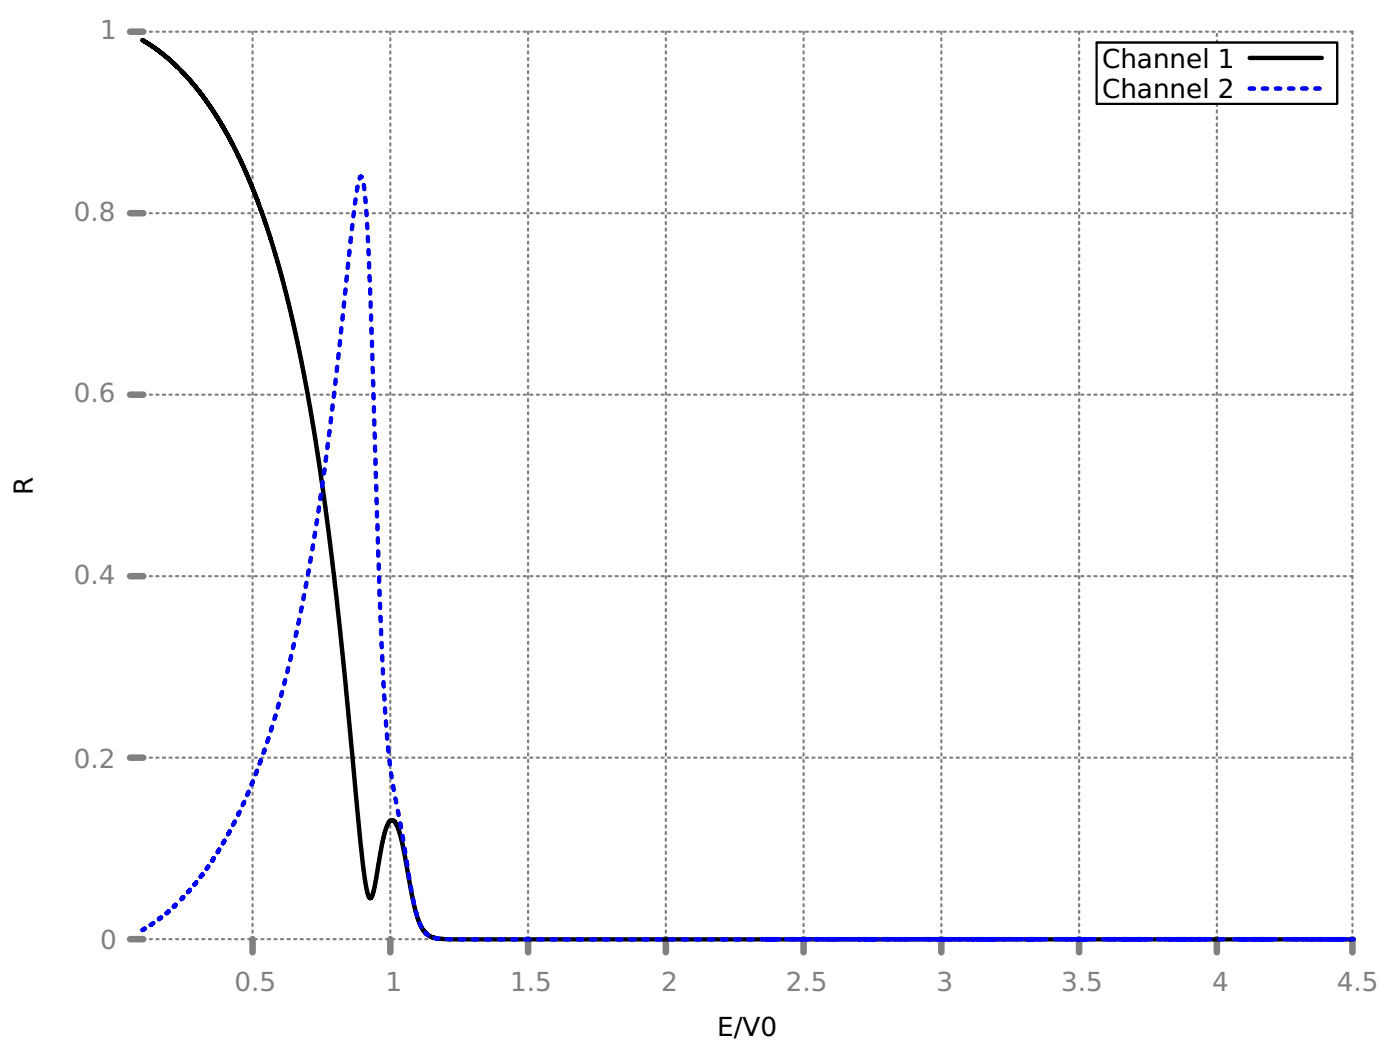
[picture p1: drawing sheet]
<svg xmlns="http://www.w3.org/2000/svg" width="226mm" height="169mm" viewBox="0 0 226 169" stroke-linecap="round" stroke-linejoin="round" font-family="sans-serif">
<defs><g id="words">
<g font-size="4.2" fill="#808080">
<text x="16.2" y="6.3">1</text>
<text x="11.9" y="35.6">0.8</text>
<text x="11.9" y="64.9">0.6</text>
<text x="11.9" y="94.2">0.4</text>
<text x="11.9" y="123.8">0.2</text>
<text x="16.2" y="153">0</text>
<text x="37.8" y="159.7">0.5</text>
<text x="62.2" y="159.7">1</text>
<text x="82.3" y="159.7">1.5</text>
<text x="106.6" y="159.7">2</text>
<text x="126.7" y="159.7">2.5</text>
<text x="151" y="159.7">3</text>
<text x="171.1" y="159.7">3.5</text>
<text x="195.5" y="159.7">4</text>
<text x="215.6" y="159.7">4.5</text>
</g>
<g font-size="4.2">
<text x="177.7" y="10.9">Channel 1</text>
<text x="177.7" y="15.9">Channel 2</text>
<text x="5.3" y="79.9" transform="rotate(-90 5.3 79.9)">R</text>
<text x="115.7" y="167.2">E/V0</text>
</g>
</g></defs>
<g fill="none" stroke="#808080" stroke-width=".35" stroke-dasharray=".4 .7">
<path d="M23.1 5.1h195M196.2 6.9v-1.8M23.1 34.4h195M23.1 63.7h195M23.1 92.9h195M23.1 122.2h195M23.1 151.5h195M40.7 151.5v-146.4M62.9 151.5v-146.4M85.2 151.5v-146.4M107.4 151.5v-146.4M129.6 151.5v-146.4"/>
<path d="M151.8 151.5v-146.4M174 151.5v-146.4M196.2 151.5v-134.7M218.1 151.5v-146.4"/>
</g>
<g fill="none" stroke="#808080" stroke-width="1.1">
<path d="M21 5.1h2.1M21 34.4h2.1M21 63.7h2.1M21 92.9h2.1M21 122.2h2.1M21 151.5h2.1M40.7 151.5v2.1M62.9 151.5v2.1M85.2 151.5v2.1M107.4 151.5v2.1M129.6 151.5v2.1M151.8 151.5v2.1"/>
<path d="M174 151.5v2.1M196.2 151.5v2.1M218.1 151.5v2.1"/>
</g>
<path d="M176.8 6.9h38.8v9.9h-38.8z" fill="none" stroke="#000" stroke-width=".35"/>
<path d="M23 6.5l1.5 .9 1.9 1.4 1.6 1.4 1.8 1.8 3.3 4.1 2.8 4.2 3.1 5.9 2.5 6.1 2.4 7 1.9 6.7 1.9 7.8 1.4 6.9 1.7 9.8 1.5 10.2 2.6 21.1 3.6 37.2 .5 3.6 .5 1.9a.27 .27 0 0 0 .2 .4 .27 .27 0 0 0 .3-.4l.5-1.8 1.4-8 .7-2 .3-.3 .4-.1 .4 .3 .4 .6 .6 2 1.9 10.3 1 3.4 .7 1.1 .6 .8 .7 .3 1.2 .3 1.9 .1h145.5" fill="none" stroke="#000" stroke-width=".71"/>
<path d="M23 150l1.5-.9 1.9-1.4 1.6-1.4 1.8-1.9 2.9-3.3 2.7-4.1 2.7-4.9 2.5-5.6 2.4-6.5 1.8-5.8 1.7-6.4 1.5-6.7 1.7-8.3 1.5-9.5 1.6-10.9 1.1-9.1 3.2-29.4 .5-3.7 .4-1.5a.18 .18 0 0 1 .2-.2 .18 .18 0 0 1 .2 .2l.3 1.1 .2 2.3 .5 7.9 .5 13.8 1.3 42.3 .5 12.5 .6 8.6 .9 8.4 1.8 9.3 1.3 8.7 .9 4.1 .9 2 .7 1 .7 .4 1.2 .3 1.9 .1h50.2" fill="none" stroke="#00f" stroke-width=".71" stroke-dasharray=".7 1.4"/>
<circle cx="122.9" cy="151.5" r=".35" fill="#00f" stroke-dasharray=".7 1.4"/>
<path d="M123.2 151.5h.4" fill="none" stroke="#00f" stroke-width=".71" stroke-dasharray=".7 1.4"/>
<circle cx="123.6" cy="151.5" r=".35" fill="#00f" stroke-dasharray=".7 1.4"/>
<path d="M123.6 151.5h.4" fill="none" stroke="#00f" stroke-width=".71" stroke-dasharray=".7 1.4"/>
<circle cx="124" cy="151.5" r=".35" fill="#00f" stroke-dasharray=".7 1.4"/>
<path d="M124 151.5h.3" fill="none" stroke="#00f" stroke-width=".71" stroke-dasharray=".7 1.4"/>
<circle cx="124.3" cy="151.5" r=".35" fill="#00f" stroke-dasharray=".7 1.4"/>
<path d="M124.3 151.5h.4" fill="none" stroke="#00f" stroke-width=".71" stroke-dasharray=".7 1.4"/>
<g fill="#00f" stroke-dasharray=".7 1.4">
<circle cx="124.7" cy="151.5" r=".35"/>
<circle cx="125" cy="151.5" r=".35"/>
</g>
<path d="M125 151.5h1.8M126.8 151.5h.3" fill="none" stroke="#00f" stroke-width=".71" stroke-dasharray=".7 1.4"/>
<circle cx="127.5" cy="151.5" r=".35" fill="#00f" stroke-dasharray=".7 1.4"/>
<path d="M127.5 151.5h.3M127.8 151.5h.4" fill="none" stroke="#00f" stroke-width=".71" stroke-dasharray=".7 1.4"/>
<circle cx="128.2" cy="151.5" r=".35" fill="#00f" stroke-dasharray=".7 1.4"/>
<path d="M128.5 151.5h.7" fill="none" stroke="#00f" stroke-width=".71" stroke-dasharray=".7 1.4"/>
<circle cx="129.2" cy="151.5" r=".35" fill="#00f" stroke-dasharray=".7 1.4"/>
<path d="M129.2 151.5h.4M129.6 151.5h.3" fill="none" stroke="#00f" stroke-width=".71" stroke-dasharray=".7 1.4"/>
<circle cx="129.9" cy="151.5" r=".35" fill="#00f" stroke-dasharray=".7 1.4"/>
<path d="M129.9 151.5h1.5M131.4 151.5h.3" fill="none" stroke="#00f" stroke-width=".71" stroke-dasharray=".7 1.4"/>
<circle cx="131.7" cy="151.5" r=".35" fill="#00f" stroke-dasharray=".7 1.4"/>
<path d="M131.7 151.5h.4M132.1 151.5h.7M132.8 151.5h.3M133.1 151.5h.4" fill="none" stroke="#00f" stroke-width=".71" stroke-dasharray=".7 1.4"/>
<g fill="#00f" stroke-dasharray=".7 1.4">
<circle cx="133.5" cy="151.5" r=".35"/>
<circle cx="133.8" cy="151.5" r=".35"/>
</g>
<path d="M133.8 151.5h.4" fill="none" stroke="#00f" stroke-width=".71" stroke-dasharray=".7 1.4"/>
<circle cx="134.2" cy="151.5" r=".35" fill="#00f" stroke-dasharray=".7 1.4"/>
<path d="M134.2 151.5h.3" fill="none" stroke="#00f" stroke-width=".71" stroke-dasharray=".7 1.4"/>
<circle cx="134.5" cy="151.5" r=".35" fill="#00f" stroke-dasharray=".7 1.4"/>
<path d="M134.5 151.5h.4M134.9 151.5h.3M135.2 151.5h1.1M136.3 151.5h.7M137 151.5h.7M137.7 151.5h.4" fill="none" stroke="#00f" stroke-width=".71" stroke-dasharray=".7 1.4"/>
<circle cx="138.4" cy="151.5" r=".35" fill="#00f" stroke-dasharray=".7 1.4"/>
<path d="M138.4 151.5h.4M138.8 151.5h.3M139.1 151.5h.4" fill="none" stroke="#00f" stroke-width=".71" stroke-dasharray=".7 1.4"/>
<circle cx="139.5" cy="151.5" r=".35" fill="#00f" stroke-dasharray=".7 1.4"/>
<path d="M139.5 151.5h.3" fill="none" stroke="#00f" stroke-width=".71" stroke-dasharray=".7 1.4"/>
<circle cx="139.8" cy="151.5" r=".35" fill="#00f" stroke-dasharray=".7 1.4"/>
<path d="M139.8 151.5h.4M140.2 151.5h.3" fill="none" stroke="#00f" stroke-width=".71" stroke-dasharray=".7 1.4"/>
<g fill="#00f" stroke-dasharray=".7 1.4">
<circle cx="140.5" cy="151.5" r=".35"/>
<circle cx="140.9" cy="151.5" r=".35"/>
</g>
<path d="M140.9 151.5h1.4M142.3 151.5h.7" fill="none" stroke="#00f" stroke-width=".71" stroke-dasharray=".7 1.4"/>
<circle cx="143" cy="151.5" r=".35" fill="#00f" stroke-dasharray=".7 1.4"/>
<path d="M143 151.5h.3" fill="none" stroke="#00f" stroke-width=".71" stroke-dasharray=".7 1.4"/>
<circle cx="143.3" cy="151.5" r=".35" fill="#00f" stroke-dasharray=".7 1.4"/>
<path d="M143.7 151.5h.4M144.1 151.5h.3M144.4 151.5h.4" fill="none" stroke="#00f" stroke-width=".71" stroke-dasharray=".7 1.4"/>
<g fill="#00f" stroke-dasharray=".7 1.4">
<circle cx="144.8" cy="151.5" r=".35"/>
<circle cx="145.1" cy="151.5" r=".35"/>
</g>
<path d="M145.1 151.5h.7" fill="none" stroke="#00f" stroke-width=".71" stroke-dasharray=".7 1.4"/>
<circle cx="145.8" cy="151.5" r=".35" fill="#00f" stroke-dasharray=".7 1.4"/>
<path d="M145.8 151.5h.4M146.2 151.5h.3M146.5 151.5h.4M146.9 151.5h1M147.9 151.5h1.1" fill="none" stroke="#00f" stroke-width=".71" stroke-dasharray=".7 1.4"/>
<circle cx="149" cy="151.5" r=".35" fill="#00f" stroke-dasharray=".7 1.4"/>
<path d="M149.3 151.5h.4" fill="none" stroke="#00f" stroke-width=".71" stroke-dasharray=".7 1.4"/>
<circle cx="149.7" cy="151.5" r=".35" fill="#00f" stroke-dasharray=".7 1.4"/>
<path d="M149.7 151.5h.3M150 151.5h.8M150.8 151.5h.3" fill="none" stroke="#00f" stroke-width=".71" stroke-dasharray=".7 1.4"/>
<circle cx="151.1" cy="151.5" r=".35" fill="#00f" stroke-dasharray=".7 1.4"/>
<path d="M151.1 151.5h.4" fill="none" stroke="#00f" stroke-width=".71" stroke-dasharray=".7 1.4"/>
<circle cx="151.5" cy="151.5" r=".35" fill="#00f" stroke-dasharray=".7 1.4"/>
<path d="M151.5 151.5h.3" fill="none" stroke="#00f" stroke-width=".71" stroke-dasharray=".7 1.4"/>
<circle cx="151.8" cy="151.5" r=".35" fill="#00f" stroke-dasharray=".7 1.4"/>
<path d="M151.8 151.5h.4" fill="none" stroke="#00f" stroke-width=".71" stroke-dasharray=".7 1.4"/>
<circle cx="152.2" cy="151.5" r=".35" fill="#00f" stroke-dasharray=".7 1.4"/>
<path d="M152.2 151.5h.7" fill="none" stroke="#00f" stroke-width=".71" stroke-dasharray=".7 1.4"/>
<circle cx="152.9" cy="151.5" r=".35" fill="#00f" stroke-dasharray=".7 1.4"/>
<path d="M152.9 151.5h.3" fill="none" stroke="#00f" stroke-width=".71" stroke-dasharray=".7 1.4"/>
<circle cx="153.2" cy="151.5" r=".35" fill="#00f" stroke-dasharray=".7 1.4"/>
<path d="M153.2 151.5h.7M153.9 151.5h.7" fill="none" stroke="#00f" stroke-width=".71" stroke-dasharray=".7 1.4"/>
<circle cx="154.6" cy="151.5" r=".35" fill="#00f" stroke-dasharray=".7 1.4"/>
<path d="M154.6 151.5h.7M155.3 151.5h.7" fill="none" stroke="#00f" stroke-width=".71" stroke-dasharray=".7 1.4"/>
<circle cx="156" cy="151.5" r=".35" fill="#00f" stroke-dasharray=".7 1.4"/>
<path d="M156 151.5h.4M156.4 151.5h.3" fill="none" stroke="#00f" stroke-width=".71" stroke-dasharray=".7 1.4"/>
<circle cx="156.7" cy="151.5" r=".35" fill="#00f" stroke-dasharray=".7 1.4"/>
<path d="M156.7 151.5h.4M157.1 151.5h.4" fill="none" stroke="#00f" stroke-width=".71" stroke-dasharray=".7 1.4"/>
<circle cx="157.5" cy="151.5" r=".35" fill="#00f" stroke-dasharray=".7 1.4"/>
<path d="M157.5 151.5h.3" fill="none" stroke="#00f" stroke-width=".71" stroke-dasharray=".7 1.4"/>
<circle cx="157.8" cy="151.5" r=".35" fill="#00f" stroke-dasharray=".7 1.4"/>
<path d="M157.8 151.5h.4" fill="none" stroke="#00f" stroke-width=".71" stroke-dasharray=".7 1.4"/>
<circle cx="158.2" cy="151.5" r=".35" fill="#00f" stroke-dasharray=".7 1.4"/>
<path d="M158.2 151.5h.3" fill="none" stroke="#00f" stroke-width=".71" stroke-dasharray=".7 1.4"/>
<g fill="#00f" stroke-dasharray=".7 1.4">
<circle cx="158.5" cy="151.5" r=".35"/>
<circle cx="158.9" cy="151.5" r=".35"/>
</g>
<path d="M158.9 151.5h.3" fill="none" stroke="#00f" stroke-width=".71" stroke-dasharray=".7 1.4"/>
<circle cx="159.2" cy="151.5" r=".35" fill="#00f" stroke-dasharray=".7 1.4"/>
<path d="M159.2 151.5h.4" fill="none" stroke="#00f" stroke-width=".71" stroke-dasharray=".7 1.4"/>
<circle cx="159.6" cy="151.5" r=".35" fill="#00f" stroke-dasharray=".7 1.4"/>
<path d="M159.6 151.5h.3" fill="none" stroke="#00f" stroke-width=".71" stroke-dasharray=".7 1.4"/>
<g fill="#00f" stroke-dasharray=".7 1.4">
<circle cx="159.9" cy="151.5" r=".35"/>
<circle cx="160.3" cy="151.5" r=".35"/>
</g>
<path d="M160.6 151.5h1.1" fill="none" stroke="#00f" stroke-width=".71" stroke-dasharray=".7 1.4"/>
<circle cx="161.7" cy="151.5" r=".35" fill="#00f" stroke-dasharray=".7 1.4"/>
<path d="M161.7 151.5h.3M162 151.5h.4M162.4 151.5h.3M162.7 151.5h.4M163.1 151.5h.7" fill="none" stroke="#00f" stroke-width=".71" stroke-dasharray=".7 1.4"/>
<circle cx="163.8" cy="151.5" r=".35" fill="#00f" stroke-dasharray=".7 1.4"/>
<path d="M164.2 151.5h1.4" fill="none" stroke="#00f" stroke-width=".71" stroke-dasharray=".7 1.4"/>
<circle cx="165.6" cy="151.5" r=".35" fill="#00f" stroke-dasharray=".7 1.4"/>
<path d="M165.6 151.5h.3" fill="none" stroke="#00f" stroke-width=".71" stroke-dasharray=".7 1.4"/>
<g fill="#00f" stroke-dasharray=".7 1.4">
<circle cx="165.9" cy="151.5" r=".35"/>
<circle cx="166.3" cy="151.5" r=".35"/>
</g>
<path d="M166.3 151.5h.3" fill="none" stroke="#00f" stroke-width=".71" stroke-dasharray=".7 1.4"/>
<circle cx="166.6" cy="151.5" r=".35" fill="#00f" stroke-dasharray=".7 1.4"/>
<path d="M166.6 151.5h.4M167 151.5h.3" fill="none" stroke="#00f" stroke-width=".71" stroke-dasharray=".7 1.4"/>
<g fill="#00f" stroke-dasharray=".7 1.4">
<circle cx="167.3" cy="151.5" r=".35"/>
<circle cx="167.7" cy="151.5" r=".35"/>
</g>
<path d="M167.7 151.5h.3M168 151.5h2.1M170.1 151.5h.4M170.5 151.5h.4M170.9 151.5h.7M171.6 151.5h.3" fill="none" stroke="#00f" stroke-width=".71" stroke-dasharray=".7 1.4"/>
<circle cx="171.9" cy="151.5" r=".35" fill="#00f" stroke-dasharray=".7 1.4"/>
<path d="M171.9 151.5h.7" fill="none" stroke="#00f" stroke-width=".71" stroke-dasharray=".7 1.4"/>
<circle cx="172.6" cy="151.5" r=".35" fill="#00f" stroke-dasharray=".7 1.4"/>
<path d="M172.6 151.5h.4M173 151.5h.7" fill="none" stroke="#00f" stroke-width=".71" stroke-dasharray=".7 1.4"/>
<circle cx="173.7" cy="151.5" r=".35" fill="#00f" stroke-dasharray=".7 1.4"/>
<path d="M174 151.5h.4" fill="none" stroke="#00f" stroke-width=".71" stroke-dasharray=".7 1.4"/>
<g fill="#00f" stroke-dasharray=".7 1.4">
<circle cx="174.4" cy="151.5" r=".35"/>
<circle cx="174.7" cy="151.5" r=".35"/>
</g>
<path d="M174.7 151.5h.4" fill="none" stroke="#00f" stroke-width=".71" stroke-dasharray=".7 1.4"/>
<circle cx="175.1" cy="151.5" r=".35" fill="#00f" stroke-dasharray=".7 1.4"/>
<path d="M175.1 151.5h.3M175.4 151.5h.4M175.8 151.5h2.8" fill="none" stroke="#00f" stroke-width=".71" stroke-dasharray=".7 1.4"/>
<g fill="#00f" stroke-dasharray=".7 1.4">
<circle cx="178.6" cy="151.5" r=".35"/>
<circle cx="179" cy="151.5" r=".35"/>
</g>
<path d="M179 151.5h.7" fill="none" stroke="#00f" stroke-width=".71" stroke-dasharray=".7 1.4"/>
<circle cx="179.7" cy="151.5" r=".35" fill="#00f" stroke-dasharray=".7 1.4"/>
<path d="M179.7 151.5h.3M180.4 151.5h.3M180.7 151.5h.4" fill="none" stroke="#00f" stroke-width=".71" stroke-dasharray=".7 1.4"/>
<circle cx="181.1" cy="151.5" r=".35" fill="#00f" stroke-dasharray=".7 1.4"/>
<path d="M181.1 151.5h.3" fill="none" stroke="#00f" stroke-width=".71" stroke-dasharray=".7 1.4"/>
<circle cx="181.4" cy="151.5" r=".35" fill="#00f" stroke-dasharray=".7 1.4"/>
<path d="M181.4 151.5h.4" fill="none" stroke="#00f" stroke-width=".71" stroke-dasharray=".7 1.4"/>
<circle cx="181.8" cy="151.5" r=".35" fill="#00f" stroke-dasharray=".7 1.4"/>
<path d="M181.8 151.5h.3" fill="none" stroke="#00f" stroke-width=".71" stroke-dasharray=".7 1.4"/>
<circle cx="182.1" cy="151.5" r=".35" fill="#00f" stroke-dasharray=".7 1.4"/>
<path d="M182.1 151.5h.4" fill="none" stroke="#00f" stroke-width=".71" stroke-dasharray=".7 1.4"/>
<g fill="#00f" stroke-dasharray=".7 1.4">
<circle cx="182.5" cy="151.5" r=".35"/>
<circle cx="182.8" cy="151.5" r=".35"/>
<circle cx="183.2" cy="151.5" r=".35"/>
</g>
<path d="M183.2 151.5h.3" fill="none" stroke="#00f" stroke-width=".71" stroke-dasharray=".7 1.4"/>
<circle cx="183.5" cy="151.5" r=".35" fill="#00f" stroke-dasharray=".7 1.4"/>
<path d="M183.5 151.5h.4" fill="none" stroke="#00f" stroke-width=".71" stroke-dasharray=".7 1.4"/>
<circle cx="183.9" cy="151.5" r=".35" fill="#00f" stroke-dasharray=".7 1.4"/>
<path d="M183.9 151.5h.4M184.3 151.5h.3" fill="none" stroke="#00f" stroke-width=".71" stroke-dasharray=".7 1.4"/>
<circle cx="184.6" cy="151.5" r=".35" fill="#00f" stroke-dasharray=".7 1.4"/>
<path d="M184.6 151.5h.4M185 151.5h1.7M186.7 151.5h.7" fill="none" stroke="#00f" stroke-width=".71" stroke-dasharray=".7 1.4"/>
<circle cx="187.8" cy="151.5" r=".35" fill="#00f" stroke-dasharray=".7 1.4"/>
<path d="M187.8 151.5h.7" fill="none" stroke="#00f" stroke-width=".71" stroke-dasharray=".7 1.4"/>
<circle cx="188.5" cy="151.5" r=".35" fill="#00f" stroke-dasharray=".7 1.4"/>
<path d="M188.5 151.5h.3" fill="none" stroke="#00f" stroke-width=".71" stroke-dasharray=".7 1.4"/>
<g fill="#00f" stroke-dasharray=".7 1.4">
<circle cx="188.8" cy="151.5" r=".35"/>
<circle cx="189.2" cy="151.5" r=".35"/>
<circle cx="189.5" cy="151.5" r=".35"/>
</g>
<path d="M189.5 151.5h.4" fill="none" stroke="#00f" stroke-width=".71" stroke-dasharray=".7 1.4"/>
<circle cx="189.9" cy="151.5" r=".35" fill="#00f" stroke-dasharray=".7 1.4"/>
<path d="M189.9 151.5h.3" fill="none" stroke="#00f" stroke-width=".71" stroke-dasharray=".7 1.4"/>
<circle cx="190.2" cy="151.5" r=".35" fill="#00f" stroke-dasharray=".7 1.4"/>
<path d="M190.2 151.5h.4" fill="none" stroke="#00f" stroke-width=".71" stroke-dasharray=".7 1.4"/>
<circle cx="190.6" cy="151.5" r=".35" fill="#00f" stroke-dasharray=".7 1.4"/>
<path d="M190.6 151.5h.4" fill="none" stroke="#00f" stroke-width=".71" stroke-dasharray=".7 1.4"/>
<g fill="#00f" stroke-dasharray=".7 1.4">
<circle cx="191" cy="151.5" r=".35"/>
<circle cx="191.3" cy="151.5" r=".35"/>
</g>
<path d="M191.3 151.5h.4M191.7 151.5h.3" fill="none" stroke="#00f" stroke-width=".71" stroke-dasharray=".7 1.4"/>
<g fill="#00f" stroke-dasharray=".7 1.4">
<circle cx="192" cy="151.5" r=".35"/>
<circle cx="192.4" cy="151.5" r=".35"/>
</g>
<path d="M192.4 151.5h.3M192.7 151.5h.4" fill="none" stroke="#00f" stroke-width=".71" stroke-dasharray=".7 1.4"/>
<circle cx="193.1" cy="151.5" r=".35" fill="#00f" stroke-dasharray=".7 1.4"/>
<path d="M193.1 151.5h.3" fill="none" stroke="#00f" stroke-width=".71" stroke-dasharray=".7 1.4"/>
<circle cx="193.4" cy="151.5" r=".35" fill="#00f" stroke-dasharray=".7 1.4"/>
<path d="M193.4 151.5h.4M193.8 151.5h.3" fill="none" stroke="#00f" stroke-width=".71" stroke-dasharray=".7 1.4"/>
<circle cx="194.1" cy="151.5" r=".35" fill="#00f" stroke-dasharray=".7 1.4"/>
<path d="M194.1 151.5h.4" fill="none" stroke="#00f" stroke-width=".71" stroke-dasharray=".7 1.4"/>
<circle cx="194.5" cy="151.5" r=".35" fill="#00f" stroke-dasharray=".7 1.4"/>
<path d="M194.5 151.5h1.7M196.6 151.5h2.1M199.1 151.5h.3" fill="none" stroke="#00f" stroke-width=".71" stroke-dasharray=".7 1.4"/>
<g fill="#00f" stroke-dasharray=".7 1.4">
<circle cx="199.8" cy="151.5" r=".35"/>
<circle cx="200.1" cy="151.5" r=".35"/>
</g>
<path d="M200.1 151.5h.4" fill="none" stroke="#00f" stroke-width=".71" stroke-dasharray=".7 1.4"/>
<g fill="#00f" stroke-dasharray=".7 1.4">
<circle cx="200.5" cy="151.5" r=".35"/>
<circle cx="200.8" cy="151.5" r=".35"/>
</g>
<path d="M200.8 151.5h.4M201.2 151.5h.3" fill="none" stroke="#00f" stroke-width=".71" stroke-dasharray=".7 1.4"/>
<g fill="#00f" stroke-dasharray=".7 1.4">
<circle cx="201.5" cy="151.5" r=".35"/>
<circle cx="201.9" cy="151.5" r=".35"/>
</g>
<path d="M201.9 151.5h.3" fill="none" stroke="#00f" stroke-width=".71" stroke-dasharray=".7 1.4"/>
<circle cx="202.2" cy="151.5" r=".35" fill="#00f" stroke-dasharray=".7 1.4"/>
<path d="M202.2 151.5h.4" fill="none" stroke="#00f" stroke-width=".71" stroke-dasharray=".7 1.4"/>
<g fill="#00f" stroke-dasharray=".7 1.4">
<circle cx="202.6" cy="151.5" r=".35"/>
<circle cx="202.9" cy="151.5" r=".35"/>
</g>
<path d="M202.9 151.5h.4" fill="none" stroke="#00f" stroke-width=".71" stroke-dasharray=".7 1.4"/>
<g fill="#00f" stroke-dasharray=".7 1.4">
<circle cx="203.3" cy="151.5" r=".35"/>
<circle cx="203.6" cy="151.5" r=".35"/>
</g>
<path d="M203.6 151.5h.4" fill="none" stroke="#00f" stroke-width=".71" stroke-dasharray=".7 1.4"/>
<circle cx="204" cy="151.5" r=".35" fill="#00f" stroke-dasharray=".7 1.4"/>
<path d="M204 151.5h.4M204.4 151.5h.3" fill="none" stroke="#00f" stroke-width=".71" stroke-dasharray=".7 1.4"/>
<g fill="#00f" stroke-dasharray=".7 1.4">
<circle cx="204.7" cy="151.5" r=".35"/>
<circle cx="205.1" cy="151.5" r=".35"/>
</g>
<path d="M205.1 151.5h2.1M207.2 151.5h.7M207.9 151.5h.7M208.6 151.5h.3" fill="none" stroke="#00f" stroke-width=".71" stroke-dasharray=".7 1.4"/>
<circle cx="208.9" cy="151.5" r=".35" fill="#00f" stroke-dasharray=".7 1.4"/>
<path d="M208.9 151.5h1.1" fill="none" stroke="#00f" stroke-width=".71" stroke-dasharray=".7 1.4"/>
<circle cx="210" cy="151.5" r=".35" fill="#00f" stroke-dasharray=".7 1.4"/>
<path d="M210.3 151.5h.4" fill="none" stroke="#00f" stroke-width=".71" stroke-dasharray=".7 1.4"/>
<circle cx="210.7" cy="151.5" r=".35" fill="#00f" stroke-dasharray=".7 1.4"/>
<path d="M210.7 151.5h.4" fill="none" stroke="#00f" stroke-width=".71" stroke-dasharray=".7 1.4"/>
<g fill="#00f" stroke-dasharray=".7 1.4">
<circle cx="211.1" cy="151.5" r=".35"/>
<circle cx="211.4" cy="151.5" r=".35"/>
</g>
<path d="M211.4 151.5h.4" fill="none" stroke="#00f" stroke-width=".71" stroke-dasharray=".7 1.4"/>
<circle cx="211.8" cy="151.5" r=".35" fill="#00f" stroke-dasharray=".7 1.4"/>
<path d="M211.8 151.5h.3M212.1 151.5h.4" fill="none" stroke="#00f" stroke-width=".71" stroke-dasharray=".7 1.4"/>
<circle cx="212.5" cy="151.5" r=".35" fill="#00f" stroke-dasharray=".7 1.4"/>
<path d="M212.5 151.5h.3" fill="none" stroke="#00f" stroke-width=".71" stroke-dasharray=".7 1.4"/>
<circle cx="212.8" cy="151.5" r=".35" fill="#00f" stroke-dasharray=".7 1.4"/>
<path d="M212.8 151.5h.4" fill="none" stroke="#00f" stroke-width=".71" stroke-dasharray=".7 1.4"/>
<circle cx="213.2" cy="151.5" r=".35" fill="#00f" stroke-dasharray=".7 1.4"/>
<path d="M213.2 151.5h.3M213.5 151.5h.4" fill="none" stroke="#00f" stroke-width=".71" stroke-dasharray=".7 1.4"/>
<circle cx="213.9" cy="151.5" r=".35" fill="#00f" stroke-dasharray=".7 1.4"/>
<path d="M213.9 151.5h.3" fill="none" stroke="#00f" stroke-width=".71" stroke-dasharray=".7 1.4"/>
<circle cx="214.2" cy="151.5" r=".35" fill="#00f" stroke-dasharray=".7 1.4"/>
<path d="M214.2 151.5h.4" fill="none" stroke="#00f" stroke-width=".71" stroke-dasharray=".7 1.4"/>
<g fill="#00f" stroke-dasharray=".7 1.4">
<circle cx="214.6" cy="151.5" r=".35"/>
<circle cx="214.9" cy="151.5" r=".35"/>
</g>
<path d="M214.9 151.5h.4" fill="none" stroke="#00f" stroke-width=".71" stroke-dasharray=".7 1.4"/>
<g fill="#00f" stroke-dasharray=".7 1.4">
<circle cx="215.3" cy="151.5" r=".35"/>
<circle cx="215.6" cy="151.5" r=".35"/>
</g>
<path d="M215.6 151.5h.4" fill="none" stroke="#00f" stroke-width=".71" stroke-dasharray=".7 1.4"/>
<circle cx="216" cy="151.5" r=".35" fill="#00f" stroke-dasharray=".7 1.4"/>
<path d="M216 151.5h.3" fill="none" stroke="#00f" stroke-width=".71" stroke-dasharray=".7 1.4"/>
<circle cx="216.3" cy="151.5" r=".35" fill="#00f" stroke-dasharray=".7 1.4"/>
<path d="M216.3 151.5h1.5M217.8 151.5h.3" fill="none" stroke="#00f" stroke-width=".71" stroke-dasharray=".7 1.4"/>
<circle cx="218.1" cy="151.5" r=".35" fill="#00f" stroke-dasharray=".7 1.4"/>
<path d="M176.7 7.1h39.1v9.8h-39.1z" fill="#fff"/>
<path d="M176.8 6.9h38.8v9.9h-38.8z" fill="none" stroke="#000" stroke-width=".35"/>
<path d="M201.5 9.3h11.7" fill="none" stroke="#000" stroke-width=".71"/>
<path d="M201.5 14.3h11.7" fill="none" stroke="#00f" stroke-width=".71" stroke-dasharray=".7 1.4"/>
<use href="#words"/>
</svg>
